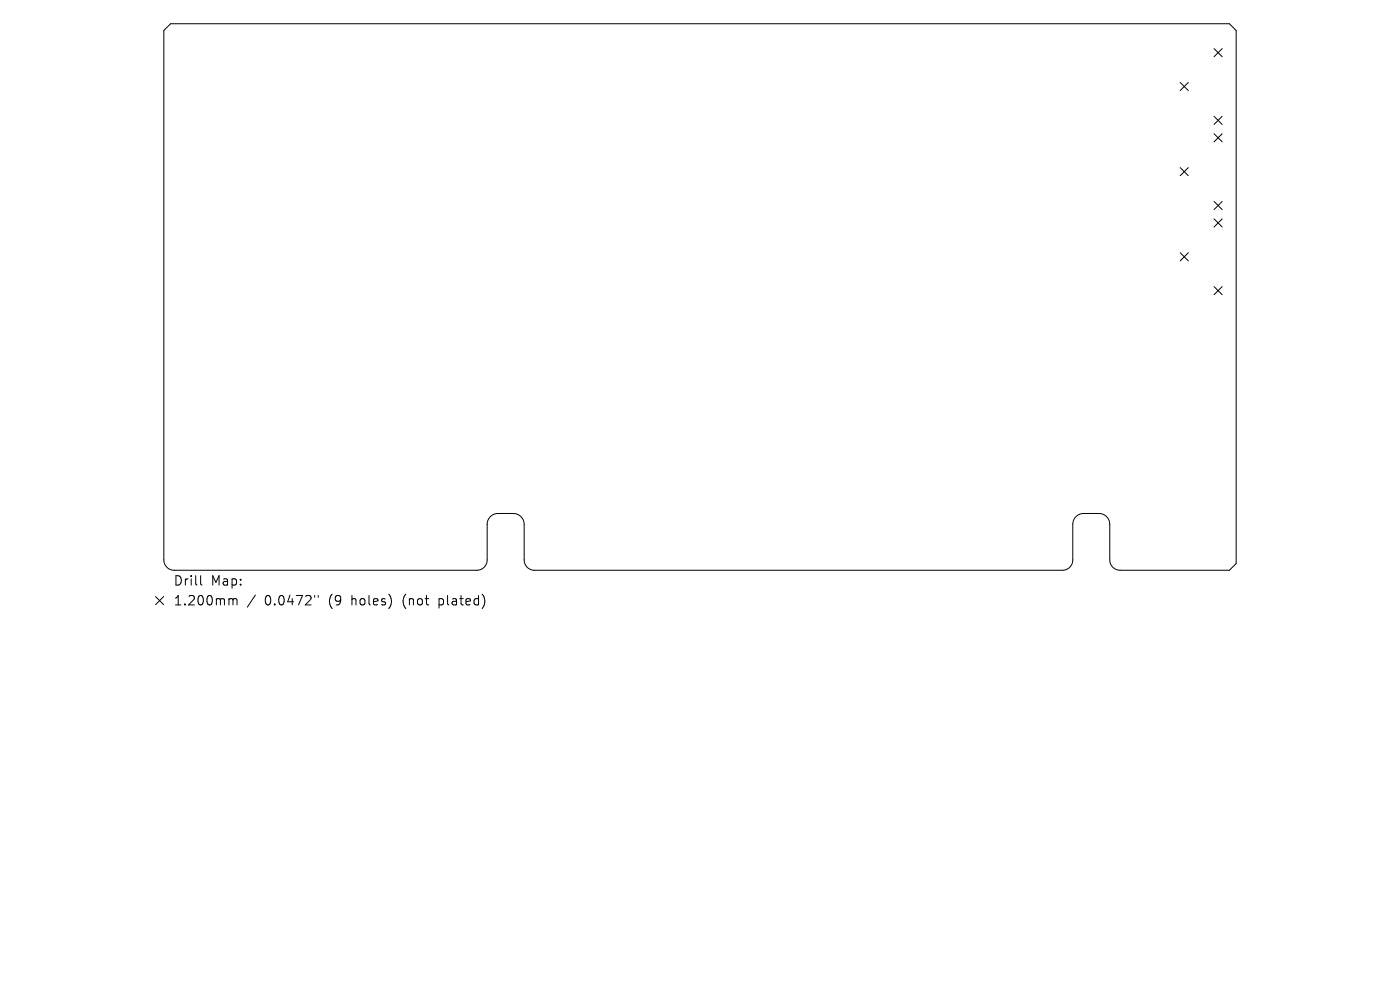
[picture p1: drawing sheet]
<svg xmlns="http://www.w3.org/2000/svg" width="297mm" height="210mm" viewBox="0 0 297 210" stroke-linecap="round" stroke-linejoin="round" font-family="sans-serif">
<defs><g id="words">
<g font-size="2.8">
<text x="36.7" y="124.5">Drill</text>
<text x="44.7" y="124.5">Map:</text>
<text x="36.7" y="128.7">1.200mm</text>
<text x="56.2" y="128.7">0.0472&quot;</text>
<text x="69.9" y="128.7">(9</text>
<text x="74.9" y="128.7">holes)</text>
<text x="85.9" y="128.7">(not</text>
<text x="93.7" y="128.7">plated)</text>
</g>
</g></defs>
<g fill="none" stroke="#000" stroke-width=".21">
<path d="M36.2 5h224.6l1.4 1.5v113l-1.4 1.5h-23.2a2.19 2.19 0 0 1-2.2-2.2v-7.6a2.3 2.3 0 0 0-2.3-2.3h-3.2a2.3 2.3 0 0 0-2.3 2.3v7.6a2.19 2.19 0 0 1-2.2 2.2h-112a2.19 2.19 0 0 1-2.2-2.2v-7.6a2.3 2.3 0 0 0-2.3-2.3h-3.3a2.3 2.3 0 0 0-2.3 2.3v7.6a2.19 2.19 0 0 1-2.1 2.2h-64.3a2.19 2.19 0 0 1-2.1-2.2v-112.3zM250.4 17.5l1.7 1.7M252.1 17.5l-1.7 1.7M257.6 10.3l1.7 1.7M259.3 10.3l-1.7 1.7M250.4 35.6l1.7 1.7M252.1 35.6l-1.7 1.7M257.6 24.7l1.7 1.7M257.6 28.4l1.7 1.7M259.3 28.4l-1.7 1.7M259.3 24.7l-1.7 1.7M250.4 53.6l1.7 1.7"/>
<path d="M252.1 53.6l-1.7 1.7M257.6 42.7l1.7 1.8M257.6 46.4l1.7 1.8M259.3 46.4l-1.7 1.8M259.3 42.7l-1.7 1.8M257.6 60.8l1.7 1.7M259.3 60.8l-1.7 1.7M33 126.5l1.7 1.8M34.7 126.5l-1.7 1.8M42.6 122.1v1.7l.3 .3M48.9 127l.4 .1 .1 .2M49.4 127.3l.3-.3 .5 .1 .1 1.2"/>
<path d="M49.4 127.3v1M54.2 126.2l-1.7 2.6M66.8 126.3v.4M67.5 126.3v.4"/>
</g>
<use href="#words"/>
</svg>
